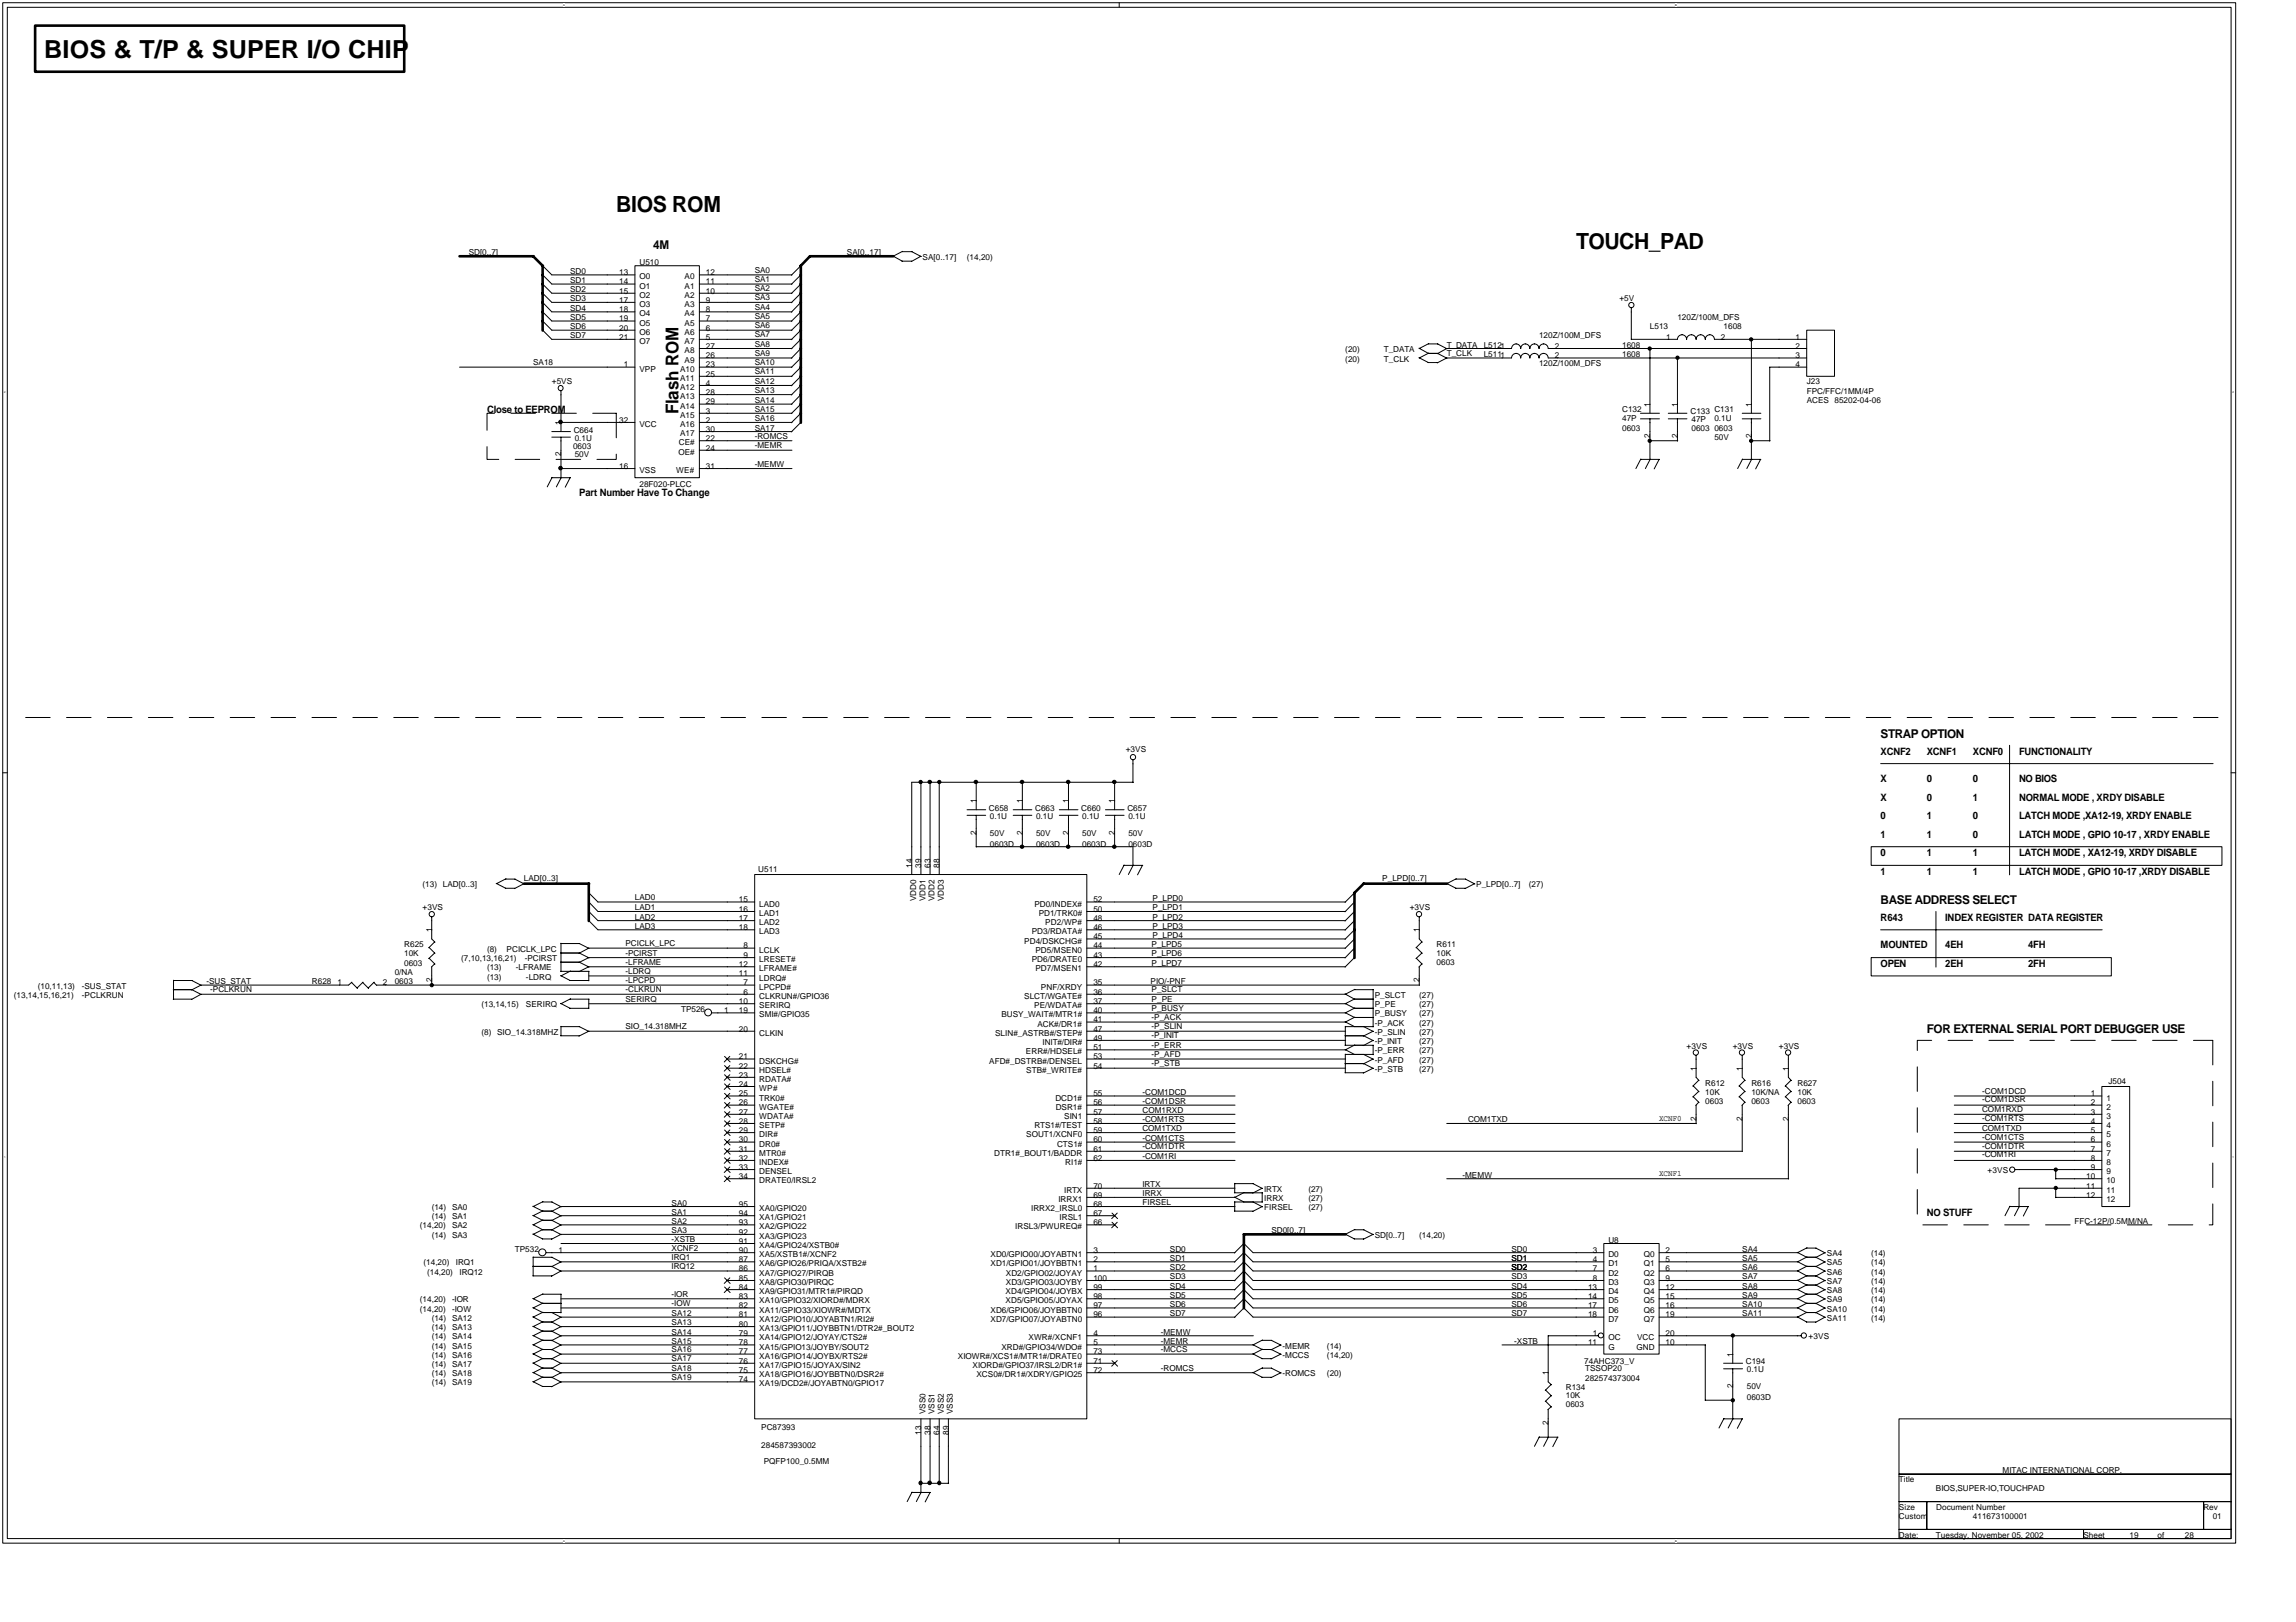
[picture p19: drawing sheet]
<svg xmlns="http://www.w3.org/2000/svg" width="297mm" height="210mm" viewBox="0 0 297 210" stroke-linecap="round" stroke-linejoin="round" font-family="sans-serif">
<defs><g id="words">
<text font-size="3.2" x="5.7" y="7.5">BIOS &amp; T/P &amp; SUPER I/O CHIP</text>
<g font-size="2.9">
<text x="79.7" y="27.4">BIOS ROM</text>
<text x="203.9" y="32.2">TOUCH_PAD</text>
</g>
<text font-size="2.3" x="87.8" y="53.6" transform="rotate(-90 87.8 53.6)">Flash ROM</text>
<g font-size="1.6">
<text x="84.5" y="32.2">4M</text>
<text x="243.3" y="95.5">STRAP OPTION</text>
<text x="243.3" y="117">BASE ADDRESS SELECT</text>
<text x="249.3" y="133.7">FOR EXTERNAL SERIAL PORT DEBUGGER USE</text>
</g>
<g font-size="1.3">
<text x="63" y="53.5">Close to EEPROM</text>
<text x="74.9" y="64.2">Part Number Have To Change</text>
<text x="243.3" y="101.2">X</text>
<text x="243.3" y="97.6">XCNF2</text>
<text x="249.3" y="97.6">XCNF1</text>
<text x="249.3" y="101.2">0</text>
<text x="255.2" y="101.2">0</text>
<text x="255.2" y="97.6">XCNF0</text>
<text x="261.2" y="101.2">NO BIOS</text>
<text x="261.2" y="97.6">FUNCTIONALITY</text>
<text x="243.3" y="106">0</text>
<text x="243.3" y="103.6">X</text>
<text x="249.3" y="106">1</text>
<text x="249.3" y="103.6">0</text>
<text x="255.2" y="106">0</text>
<text x="255.2" y="103.6">1</text>
<text x="261.2" y="103.6">NORMAL MODE , XRDY DISABLE</text>
<text x="261.2" y="106">LATCH MODE ,XA12-19, XRDY ENABLE</text>
<text x="243.3" y="108.4">1</text>
<text x="243.3" y="110.8">0</text>
<text x="243.3" y="113.2">1</text>
<text x="249.3" y="110.8">1</text>
<text x="249.3" y="113.2">1</text>
<text x="249.3" y="108.4">1</text>
<text x="255.2" y="113.2">1</text>
<text x="255.2" y="110.8">1</text>
<text x="255.2" y="108.4">0</text>
<text x="261.2" y="113.2">LATCH MODE , GPIO 10-17 ,XRDY DISABLE</text>
<text x="261.2" y="108.4">LATCH MODE , GPIO 10-17 , XRDY ENABLE</text>
<text x="261.2" y="110.8">LATCH MODE , XA12-19, XRDY DISABLE</text>
<text x="243.3" y="119.1">R643</text>
<text x="251.6" y="119.1">INDEX REGISTER DATA REGISTER</text>
<text x="243.3" y="122.7">MOUNTED</text>
<text x="243.3" y="125.1">OPEN</text>
<text x="251.6" y="122.7">4EH</text>
<text x="251.6" y="125.1">2EH</text>
<text x="262.4" y="122.7">4FH</text>
<text x="262.4" y="125.1">2FH</text>
<text x="249.3" y="157.3">NO STUFF</text>
</g>
<g font-size="1.1">
<text x="60.6" y="33">SD[0..7]</text>
<text x="73.8" y="35.4">SD0</text>
<text x="80.1" y="35.6">13</text>
<text x="82.7" y="34.3">U510</text>
<text x="91.3" y="35.6">12</text>
<text x="97.6" y="35.3">SA0</text>
<text x="109.6" y="33">SA[0..17]</text>
<text x="119.4" y="33.6">SA[0..17]</text>
<text x="125.1" y="33.6">(14,20)</text>
<text x="73.8" y="39">SD3</text>
<text x="73.8" y="37.8">SD2</text>
<text x="73.8" y="41.4">SD5</text>
<text x="73.8" y="36.6">SD1</text>
<text x="73.8" y="40.2">SD4</text>
<text x="80.1" y="36.8">14</text>
<text x="80.1" y="38">15</text>
<text x="80.1" y="39.2">17</text>
<text x="80.1" y="40.4">18</text>
<text x="80.1" y="41.6">19</text>
<text x="82.7" y="36.2">O0</text>
<text x="82.7" y="37.4">O1</text>
<text x="82.7" y="38.5">O2</text>
<text x="82.7" y="39.7">O3</text>
<text x="82.7" y="41">O4</text>
<text x="88.6" y="36.2">A0</text>
<text x="88.6" y="37.4">A1</text>
<text x="88.6" y="38.5">A2</text>
<text x="88.6" y="39.7">A3</text>
<text x="88.6" y="41">A4</text>
<text x="91.3" y="36.8">11</text>
<text x="91.3" y="38">10</text>
<text x="91.3" y="39.2">9</text>
<text x="91.3" y="40.4">8</text>
<text x="91.3" y="41.6">7</text>
<text x="97.6" y="36.5">SA1</text>
<text x="97.6" y="37.7">SA2</text>
<text x="97.6" y="41.3">SA5</text>
<text x="97.6" y="38.9">SA3</text>
<text x="97.6" y="40.1">SA4</text>
<text x="209.5" y="39">+5V</text>
<text x="217" y="41.4">120Z/100M_DFS</text>
<text x="69" y="47.3">SA18</text>
<text x="73.8" y="42.6">SD6</text>
<text x="73.8" y="43.8">SD7</text>
<text x="80.1" y="42.8">20</text>
<text x="80.1" y="44">21</text>
<text x="80.7" y="47.6">1</text>
<text x="82.7" y="42.1">O5</text>
<text x="82.7" y="43.3">O6</text>
<text x="82.7" y="44.5">O7</text>
<text x="88.6" y="42.1">A5</text>
<text x="88.6" y="43.3">A6</text>
<text x="88.6" y="44.5">A7</text>
<text x="88.6" y="45.7">A8</text>
<text x="88.6" y="46.9">A9</text>
<text x="91.3" y="42.8">6</text>
<text x="91.3" y="44">5</text>
<text x="91.3" y="45.1">27</text>
<text x="91.3" y="46.4">26</text>
<text x="91.3" y="47.6">23</text>
<text x="97.6" y="47.3">SA10</text>
<text x="97.6" y="46.1">SA9</text>
<text x="97.6" y="42.5">SA6</text>
<text x="97.6" y="43.7">SA7</text>
<text x="97.6" y="44.8">SA8</text>
<text x="174" y="46.8">(20)</text>
<text x="174" y="45.6">(20)</text>
<text x="179" y="46.8">T_CLK</text>
<text x="179" y="45.6">T_DATA</text>
<text x="187.2" y="45">T_DATA</text>
<text x="187.2" y="46.1">T_CLK</text>
<text x="192" y="46.2">L5111</text>
<text x="192" y="45">L5121</text>
<text x="199.1" y="47.4">120Z/100M_DFS</text>
<text x="199.1" y="43.8">120Z/100M_DFS</text>
<text x="201.1" y="46.4">2</text>
<text x="201.1" y="45.1">2</text>
<text x="209.9" y="46.2">1608</text>
<text x="209.9" y="45">1608</text>
<text x="213.5" y="42.6">L513</text>
<text x="215.6" y="44">1</text>
<text x="222.6" y="44">2</text>
<text x="223" y="42.6">1608</text>
<text x="232.3" y="44">1</text>
<text x="232.3" y="45.1">2</text>
<text x="232.3" y="46.4">3</text>
<text x="232.3" y="47.6">4</text>
<text x="71.4" y="49.8">+5VS</text>
<text x="82.7" y="48.1">VPP</text>
<text x="88" y="48.1">A10</text>
<text x="88" y="49.3">A11</text>
<text x="88" y="50.5">A12</text>
<text x="88" y="51.7">A13</text>
<text x="88" y="52.9">A14</text>
<text x="91.3" y="48.7">25</text>
<text x="91.3" y="49.9">4</text>
<text x="91.3" y="51.1">28</text>
<text x="91.3" y="52.3">29</text>
<text x="91.3" y="53.5">3</text>
<text x="97.6" y="52.1">SA14</text>
<text x="97.6" y="49.6">SA12</text>
<text x="97.6" y="53.4">SA15</text>
<text x="97.6" y="48.4">SA11</text>
<text x="97.6" y="50.8">SA13</text>
<text x="209.9" y="53.4">C132</text>
<text x="213.5" y="52.6" transform="rotate(-90 213.5 52.6)">1</text>
<text x="217.1" y="52.6" transform="rotate(-90 217.1 52.6)">1</text>
<text x="218.7" y="53.6">C133 C131</text>
<text x="226.6" y="52.6" transform="rotate(-90 226.6 52.6)">1</text>
<text x="233.7" y="49.8">J23</text>
<text x="233.7" y="50.9">FPC/FFC/1MM/4P</text>
<text x="233.7" y="52.1">ACES 85202-04-06</text>
<text x="72.6" y="59.1" transform="rotate(-90 72.6 59.1)">2</text>
<text x="72.6" y="55" transform="rotate(-90 72.6 55)">1</text>
<text x="74.1" y="58.1">0603</text>
<text x="74.2" y="56">C664</text>
<text x="74.4" y="57">0.1U</text>
<text x="74.4" y="59.2">50V</text>
<text x="80.1" y="54.7">32</text>
<text x="82.7" y="55.3">VCC</text>
<text x="87.8" y="58.9">OE#</text>
<text x="87.8" y="57.6">CE#</text>
<text x="88" y="54.1">A15</text>
<text x="88" y="55.3">A16</text>
<text x="88" y="56.4">A17</text>
<text x="91.3" y="54.7">2</text>
<text x="91.3" y="57.1">22</text>
<text x="91.3" y="58.3">24</text>
<text x="91.3" y="55.9">30</text>
<text x="97.6" y="55.7">SA17</text>
<text x="97.6" y="54.5">SA16</text>
<text x="97.6" y="58">-MEMR</text>
<text x="97.6" y="56.8">-ROMCS</text>
<text x="209.9" y="54.5">47P</text>
<text x="209.9" y="55.7">0603</text>
<text x="213.5" y="56.7" transform="rotate(-90 213.5 56.7)">2</text>
<text x="217.1" y="56.7" transform="rotate(-90 217.1 56.7)">2</text>
<text x="218.8" y="54.7">47P</text>
<text x="218.8" y="55.7">0603</text>
<text x="221.8" y="54.5">0.1U</text>
<text x="221.8" y="56.9">50V</text>
<text x="221.8" y="55.7">0603</text>
<text x="226.6" y="56.7" transform="rotate(-90 226.6 56.7)">2</text>
<text x="80.1" y="60.7">16</text>
<text x="82.7" y="63">28F020-PLCC</text>
<text x="82.7" y="61.2">VSS</text>
<text x="87.5" y="61.2">WE#</text>
<text x="91.3" y="60.7">31</text>
<text x="97.6" y="60.4">-MEMW</text>
<text x="145.6" y="97.3">+3VS</text>
<text x="126.3" y="103.9" transform="rotate(-90 126.3 103.9)">1</text>
<text x="127.9" y="104.9">C658</text>
<text x="128.1" y="106">0.1U</text>
<text x="132.3" y="103.9" transform="rotate(-90 132.3 103.9)">1</text>
<text x="133.9" y="104.9">C663</text>
<text x="134" y="106">0.1U</text>
<text x="138.3" y="103.9" transform="rotate(-90 138.3 103.9)">1</text>
<text x="139.9" y="104.9">C660</text>
<text x="140" y="106">0.1U</text>
<text x="144.2" y="103.9" transform="rotate(-90 144.2 103.9)">1</text>
<text x="145.9" y="104.9">C657</text>
<text x="146" y="106">0.1U</text>
<text x="67.8" y="114">LAD[0..3]</text>
<text x="98.1" y="112.8">U511</text>
<text x="118" y="112.3" transform="rotate(-90 118 112.3)">14</text>
<text x="119.2" y="112.3" transform="rotate(-90 119.2 112.3)">39</text>
<text x="120.4" y="112.3" transform="rotate(-90 120.4 112.3)">63</text>
<text x="121.6" y="112.3" transform="rotate(-90 121.6 112.3)">88</text>
<text x="126.3" y="108" transform="rotate(-90 126.3 108)">2</text>
<text x="128.1" y="108.1">50V</text>
<text x="128.1" y="109.6">0603D</text>
<text x="132.3" y="108" transform="rotate(-90 132.3 108)">2</text>
<text x="134" y="108.1">50V</text>
<text x="134" y="109.6">0603D</text>
<text x="138.3" y="108" transform="rotate(-90 138.3 108)">2</text>
<text x="140" y="108.1">50V</text>
<text x="140" y="109.6">0603D</text>
<text x="144.2" y="108" transform="rotate(-90 144.2 108)">2</text>
<text x="146" y="108.1">50V</text>
<text x="146" y="109.6">0603D</text>
<text x="178.8" y="114">P_LPD[0..7]</text>
<text x="54.7" y="114.8">(13)</text>
<text x="54.7" y="117.8">+3VS</text>
<text x="57.3" y="114.8">LAD[0..3]</text>
<text x="82.1" y="116.5">LAD0</text>
<text x="82.1" y="119">LAD2</text>
<text x="82.1" y="117.8">LAD1</text>
<text x="95.6" y="116.8">15</text>
<text x="95.6" y="118">16</text>
<text x="95.6" y="119.2">17</text>
<text x="98.2" y="117.3">LAD0</text>
<text x="98.2" y="118.5">LAD1</text>
<text x="98.2" y="119.7">LAD2</text>
<text x="118.5" y="116.6" transform="rotate(-90 118.5 116.6)">VDD0</text>
<text x="119.7" y="116.6" transform="rotate(-90 119.7 116.6)">VDD1</text>
<text x="120.9" y="116.6" transform="rotate(-90 120.9 116.6)">VDD2</text>
<text x="122.1" y="116.6" transform="rotate(-90 122.1 116.6)">VDD3</text>
<text x="133.8" y="117.3">PD0/INDEX#</text>
<text x="134.4" y="118.5">PD1/TRK0#</text>
<text x="135.2" y="119.7">PD2/WP#</text>
<text x="141.4" y="116.8">52</text>
<text x="141.4" y="118">50</text>
<text x="141.4" y="119.2">48</text>
<text x="149.1" y="117.8">P_LPD1</text>
<text x="149.1" y="119">P_LPD2</text>
<text x="149.1" y="116.6">P_LPD0</text>
<text x="182.4" y="117.8">+3VS</text>
<text x="191" y="114.8">P_LPD[0..7]</text>
<text x="197.8" y="114.8">(27)</text>
<text x="52.3" y="122.6">R625</text>
<text x="52.3" y="123.8">10K</text>
<text x="52.3" y="125">0603</text>
<text x="55.9" y="120.7" transform="rotate(-90 55.9 120.7)">1</text>
<text x="59.7" y="124.4">(7,10,13,16,21)</text>
<text x="63" y="123.2">(8)</text>
<text x="63" y="125.6">(13)</text>
<text x="65.5" y="123.2">PCICLK_LPC</text>
<text x="66.7" y="125.6">-LFRAME</text>
<text x="67.9" y="124.4">-PCIRST</text>
<text x="80.9" y="124.9">-LFRAME</text>
<text x="80.9" y="122.4">PCICLK_LPC</text>
<text x="80.9" y="123.7">-PCIRST</text>
<text x="82.1" y="120.2">LAD3</text>
<text x="95.6" y="120.4">18</text>
<text x="95.6" y="125.2">12</text>
<text x="96.2" y="122.7">8</text>
<text x="96.2" y="124">9</text>
<text x="98.2" y="120.9">LAD3</text>
<text x="98.2" y="123.3">LCLK</text>
<text x="98.2" y="124.5">LRESET#</text>
<text x="98.2" y="125.7">LFRAME#</text>
<text x="132.5" y="122.1">PD4/DSKCHG#</text>
<text x="133.5" y="120.9">PD3/RDATA#</text>
<text x="133.5" y="124.5">PD6/DRATE0</text>
<text x="134" y="123.3">PD5/MSEN0</text>
<text x="134" y="125.7">PD7/MSEN1</text>
<text x="141.4" y="120.4">46</text>
<text x="141.4" y="121.6">45</text>
<text x="141.4" y="122.7">44</text>
<text x="141.4" y="124">43</text>
<text x="141.4" y="125.2">42</text>
<text x="149" y="123.8">P_LPD6</text>
<text x="149" y="125">P_LPD7</text>
<text x="149" y="122.6">P_LPD5</text>
<text x="149.1" y="120.2">P_LPD3</text>
<text x="149.1" y="121.4">P_LPD4</text>
<text x="183.7" y="120.7" transform="rotate(-90 183.7 120.7)">1</text>
<text x="185.9" y="122.6">R611</text>
<text x="185.9" y="123.7">10K</text>
<text x="185.9" y="124.9">0603</text>
<text x="1.8" y="129.1">(13,14,15,16,21)</text>
<text x="4.9" y="127.9">(10,11,13)</text>
<text x="10.6" y="127.9">-SUS_STAT</text>
<text x="10.6" y="129.1">-PCLKRUN</text>
<text x="26.7" y="127.4">-SUS_STAT</text>
<text x="27.2" y="128.4">-PCLKRUN</text>
<text x="40.4" y="127.4">R628</text>
<text x="43.7" y="127.5">1</text>
<text x="49.5" y="127.5">2</text>
<text x="51.1" y="126.2">0/NA</text>
<text x="51.1" y="127.4">0603</text>
<text x="55.9" y="127.1" transform="rotate(-90 55.9 127.1)">2</text>
<text x="62.3" y="130.4">(13,14,15)</text>
<text x="63" y="126.8">(13)</text>
<text x="68" y="126.8">-LDRQ</text>
<text x="68" y="130.4">SERIRQ</text>
<text x="80.9" y="128.4">-CLKRUN</text>
<text x="80.9" y="127.2">-LPCPD</text>
<text x="80.9" y="126">-LDRQ</text>
<text x="80.9" y="129.6">SERIRQ</text>
<text x="88.1" y="131">TP526</text>
<text x="93.7" y="131.1">1</text>
<text x="95.6" y="126.3">11</text>
<text x="95.6" y="129.9">10</text>
<text x="95.6" y="131.1">19</text>
<text x="96.2" y="127.5">7</text>
<text x="96.2" y="128.7">6</text>
<text x="98.2" y="126.9">LDRQ#</text>
<text x="98.2" y="128.1">LPCPD#</text>
<text x="98.2" y="129.3">CLKRUN#/GPIO36</text>
<text x="98.2" y="130.5">SERIRQ</text>
<text x="98.2" y="131.7">SMI#/GPIO35</text>
<text x="129.6" y="131.7">BUSY_WAIT#/MTR1#</text>
<text x="132.5" y="129.3">SLCT/WGATE#</text>
<text x="133.8" y="130.5">PE/WDATA#</text>
<text x="134.7" y="128.1">PNF/XRDY</text>
<text x="141.4" y="127.5">35</text>
<text x="141.4" y="128.7">36</text>
<text x="141.4" y="129.9">37</text>
<text x="141.4" y="131.1">40</text>
<text x="148.9" y="127.4">PIO/-PNF</text>
<text x="149" y="129.6">P_PE</text>
<text x="149" y="130.8">P_BUSY</text>
<text x="149" y="128.4">P_SLCT</text>
<text x="177.9" y="129.1">P_SLCT</text>
<text x="177.9" y="131.5">P_BUSY</text>
<text x="177.9" y="130.4">P_PE</text>
<text x="183.6" y="129.1">(27)</text>
<text x="183.6" y="131.5">(27)</text>
<text x="183.6" y="130.4">(27)</text>
<text x="183.7" y="127.1" transform="rotate(-90 183.7 127.1)">2</text>
<text x="62.3" y="133.9">(8) SIO_14.318MHZ</text>
<text x="80.9" y="133.2">SIO_14.318MHZ</text>
<text x="95.6" y="133.5">20</text>
<text x="95.6" y="137.1">21</text>
<text x="98.2" y="134">CLKIN</text>
<text x="98.2" y="137.6">DSKCHG#</text>
<text x="128" y="137.6">AFD#_DSTRB#/DENSEL</text>
<text x="128.7" y="134">SLIN#_ASTRB#/STEP#</text>
<text x="132.7" y="136.5">ERR#/HDSEL#</text>
<text x="134.2" y="132.9">ACK#/DR1#</text>
<text x="134.9" y="135.2">INIT#/DIR#</text>
<text x="141.4" y="132.3">41</text>
<text x="141.4" y="133.5">47</text>
<text x="141.4" y="134.7">49</text>
<text x="141.4" y="135.9">51</text>
<text x="141.4" y="137.1">53</text>
<text x="149" y="134.4">-P_INIT</text>
<text x="149" y="138">-P_STB</text>
<text x="149" y="136.8">-P_AFD</text>
<text x="149" y="132">-P_ACK</text>
<text x="149" y="133.2">-P_SLIN</text>
<text x="149" y="135.6">-P_ERR</text>
<text x="177.9" y="132.7">-P_ACK</text>
<text x="177.9" y="133.9">-P_SLIN</text>
<text x="177.9" y="135.1">-P_INIT</text>
<text x="177.9" y="136.3">-P_ERR</text>
<text x="177.9" y="137.5">-P_AFD</text>
<text x="183.6" y="136.3">(27)</text>
<text x="183.6" y="132.7">(27)</text>
<text x="183.6" y="133.9">(27)</text>
<text x="183.6" y="137.5">(27)</text>
<text x="183.6" y="135.1">(27)</text>
<text x="218.2" y="135.7">+3VS</text>
<text x="224.2" y="135.7">+3VS</text>
<text x="230.1" y="135.7">+3VS</text>
<text x="95.6" y="138.3">22</text>
<text x="95.6" y="139.5">23</text>
<text x="95.6" y="140.6">24</text>
<text x="95.6" y="141.9">25</text>
<text x="95.6" y="143.1">26</text>
<text x="98.2" y="138.8">HDSEL#</text>
<text x="98.2" y="140">RDATA#</text>
<text x="98.2" y="141.2">WP#</text>
<text x="98.2" y="142.4">TRK0#</text>
<text x="98.2" y="143.6">WGATE#</text>
<text x="132.8" y="138.8">STB#_WRITE#</text>
<text x="136.5" y="142.4">DCD1#</text>
<text x="136.6" y="143.6">DSR1#</text>
<text x="141.4" y="138.3">54</text>
<text x="141.4" y="141.9">55</text>
<text x="141.4" y="143.1">56</text>
<text x="147.8" y="141.7">-COM1DCD</text>
<text x="147.8" y="142.9">-COM1DSR</text>
<text x="177.9" y="138.7">-P_STB</text>
<text x="183.6" y="138.7">(27)</text>
<text x="219.5" y="138.6" transform="rotate(-90 219.5 138.6)">1</text>
<text x="220.6" y="140.5">R612</text>
<text x="220.6" y="141.7">10K</text>
<text x="220.6" y="142.9">0603</text>
<text x="225.4" y="138.6" transform="rotate(-90 225.4 138.6)">1</text>
<text x="226.6" y="140.5">R616</text>
<text x="226.6" y="141.7">10K/NA</text>
<text x="226.6" y="142.9">0603</text>
<text x="231.4" y="138.6" transform="rotate(-90 231.4 138.6)">1</text>
<text x="232.6" y="140.5">R627</text>
<text x="232.6" y="141.7">10K</text>
<text x="232.6" y="142.9">0603</text>
<text x="256.4" y="142.6">-COM1DSR</text>
<text x="256.4" y="141.6">-COM1DCD</text>
<text x="256.4" y="143.9">COM1RXD</text>
<text x="270.5" y="141.9">1</text>
<text x="270.5" y="143.1">2</text>
<text x="272.5" y="142.4">1</text>
<text x="272.5" y="143.6">2</text>
<text x="272.8" y="140.3">J504</text>
<text x="95.6" y="144.2">27</text>
<text x="95.6" y="145.4">28</text>
<text x="95.6" y="146.6">29</text>
<text x="95.6" y="147.8">30</text>
<text x="95.6" y="149">31</text>
<text x="98.2" y="144.8">WDATA#</text>
<text x="98.2" y="146">SETP#</text>
<text x="98.2" y="147.2">DIR#</text>
<text x="98.2" y="148.4">DR0#</text>
<text x="98.2" y="149.6">MTR0#</text>
<text x="128.6" y="149.6">DTR1#_BOUT1/BADDR</text>
<text x="132.8" y="147.2">SOUT1/XCNF0</text>
<text x="133.8" y="146">RTS1#/TEST</text>
<text x="136.8" y="148.4">CTS1#</text>
<text x="137.7" y="144.8">SIN1</text>
<text x="141.4" y="144.2">57</text>
<text x="141.4" y="145.4">58</text>
<text x="141.4" y="146.6">59</text>
<text x="141.4" y="147.8">60</text>
<text x="141.4" y="149">61</text>
<text x="147.8" y="144.1">COM1RXD</text>
<text x="147.8" y="145.3">-COM1RTS</text>
<text x="147.8" y="148.7">-COM1DTR</text>
<text x="147.8" y="147.6">-COM1CTS</text>
<text x="147.8" y="146.3">COM1TXD</text>
<text x="189.9" y="145.3">COM1TXD</text>
<text x="214.6" y="145.1">XCNF0</text>
<text x="219.5" y="145" transform="rotate(-90 219.5 145)">2</text>
<text x="225.4" y="145" transform="rotate(-90 225.4 145)">2</text>
<text x="231.4" y="145" transform="rotate(-90 231.4 145)">2</text>
<text x="256.4" y="149.8">-COM1RI</text>
<text x="256.4" y="146.3">COM1TXD</text>
<text x="256.4" y="145.1">-COM1RTS</text>
<text x="256.4" y="148.7">-COM1DTR</text>
<text x="256.4" y="147.5">-COM1CTS</text>
<text x="270.5" y="144.2">3</text>
<text x="270.5" y="145.4">4</text>
<text x="270.5" y="146.6">5</text>
<text x="270.5" y="147.8">6</text>
<text x="270.5" y="149">7</text>
<text x="272.5" y="144.8">3</text>
<text x="272.5" y="146">4</text>
<text x="272.5" y="147.2">5</text>
<text x="272.5" y="148.4">6</text>
<text x="272.5" y="149.6">7</text>
<text x="95.6" y="150.2">32</text>
<text x="95.6" y="151.4">33</text>
<text x="95.6" y="152.6">34</text>
<text x="98.2" y="150.8">INDEX#</text>
<text x="98.2" y="151.9">DENSEL</text>
<text x="98.2" y="153.1">DRATE0/IRSL2</text>
<text x="136.9" y="155.5">IRRX1</text>
<text x="137.7" y="154.4">IRTX</text>
<text x="137.8" y="150.8">RI1#</text>
<text x="141.4" y="150.2">62</text>
<text x="141.4" y="153.8">70</text>
<text x="141.4" y="155">69</text>
<text x="147.8" y="155.9">FIRSEL</text>
<text x="147.8" y="154.8">IRRX</text>
<text x="147.8" y="153.6">IRTX</text>
<text x="147.8" y="150">-COM1RI</text>
<text x="163.5" y="155.4">IRRX</text>
<text x="163.5" y="154.2">IRTX</text>
<text x="169.3" y="155.4">(27)</text>
<text x="169.3" y="154.2">(27)</text>
<text x="189.2" y="152.4">-MEMW</text>
<text x="214.6" y="152.2">XCNF1</text>
<text x="257.1" y="151.8">+3VS</text>
<text x="269.9" y="152.6">10</text>
<text x="269.9" y="153.8">11</text>
<text x="269.9" y="155">12</text>
<text x="270.5" y="150.2">8</text>
<text x="270.5" y="151.4">9</text>
<text x="272.5" y="150.8">8</text>
<text x="272.5" y="151.9">9</text>
<text x="272.5" y="153.1">10</text>
<text x="272.5" y="154.4">11</text>
<text x="272.5" y="155.5">12</text>
<text x="54.3" y="159">(14,20)</text>
<text x="55.9" y="156.6">(14)</text>
<text x="55.9" y="157.8">(14)</text>
<text x="55.9" y="160.2">(14)</text>
<text x="58.5" y="156.6">SA0</text>
<text x="58.5" y="157.8">SA1</text>
<text x="58.5" y="159">SA2</text>
<text x="58.5" y="160.2">SA3</text>
<text x="66.6" y="162">TP532</text>
<text x="86.9" y="161.9">XCNF2</text>
<text x="86.9" y="156">SA0</text>
<text x="86.9" y="159.6">SA3</text>
<text x="86.9" y="158.4">SA2</text>
<text x="86.9" y="157.2">SA1</text>
<text x="86.9" y="160.7">-XSTB</text>
<text x="95.6" y="156.2">95</text>
<text x="95.6" y="157.4">94</text>
<text x="95.6" y="158.6">93</text>
<text x="95.6" y="159.8">92</text>
<text x="95.6" y="161">91</text>
<text x="98.2" y="156.7">XA0/GPIO20</text>
<text x="98.2" y="157.9">XA1/GPIO21</text>
<text x="98.2" y="159.1">XA2/GPIO22</text>
<text x="98.2" y="160.3">XA3/GPIO23</text>
<text x="98.2" y="161.5">XA4/GPIO24/XSTB0#</text>
<text x="131.3" y="159.1">IRSL3/PWUREQ#</text>
<text x="133.4" y="156.7">IRRX2_IRSL0</text>
<text x="137.1" y="157.9">IRSL1</text>
<text x="141.4" y="156.2">68</text>
<text x="141.4" y="157.4">67</text>
<text x="141.4" y="158.6">66</text>
<text x="151.4" y="162">SD0</text>
<text x="163.5" y="156.6">FIRSEL</text>
<text x="164.5" y="159.6">SD0[0..7]</text>
<text x="169.3" y="156.6">(27)</text>
<text x="177.9" y="160.2">SD[0..7]</text>
<text x="183.6" y="160.2">(14,20)</text>
<text x="195.6" y="162">SD0</text>
<text x="208.1" y="160.9">U8</text>
<text x="225.4" y="162">SA4</text>
<text x="268.4" y="158.4">FFC-12P/0.5MM/NA</text>
<text x="54.8" y="163.8">(14,20)</text>
<text x="55.3" y="164.9">(14,20)</text>
<text x="59" y="163.8">IRQ1</text>
<text x="59.5" y="164.9">IRQ12</text>
<text x="72.2" y="162.2">1</text>
<text x="86.9" y="163">IRQ1</text>
<text x="86.9" y="167.8">-IOR</text>
<text x="86.9" y="164.2">IRQ12</text>
<text x="95.6" y="162.2">90</text>
<text x="95.6" y="163.3">87</text>
<text x="95.6" y="164.5">86</text>
<text x="95.6" y="165.7">85</text>
<text x="95.6" y="166.9">84</text>
<text x="98.2" y="162.7">XA5/XSTB1#/XCNF2</text>
<text x="98.2" y="163.9">XA6/GPIO26/PRIQA/XSTB2#</text>
<text x="98.2" y="165.1">XA7/GPIO27/PIRQB</text>
<text x="98.2" y="166.3">XA8/GPIO30/PIRQC</text>
<text x="98.2" y="167.5">XA9/GPIO31/MTR1#/PIRQD</text>
<text x="128.2" y="162.7">XD0/GPIO00/JOYABTN1</text>
<text x="128.2" y="163.9">XD1/GPIO01/JOYBBTN1</text>
<text x="130.1" y="167.5">XD4/GPIO04/JOYBX</text>
<text x="130.1" y="165.1">XD2/GPIO02/JOYAY</text>
<text x="130.1" y="166.3">XD3/GPIO03/JOYBY</text>
<text x="141.4" y="162.2">3</text>
<text x="141.4" y="163.3">2</text>
<text x="141.4" y="164.5">1</text>
<text x="141.4" y="165.7">100</text>
<text x="141.4" y="166.9">99</text>
<text x="151.4" y="166.8">SD4</text>
<text x="151.4" y="168">SD5</text>
<text x="151.4" y="163.2">SD1</text>
<text x="151.4" y="164.4">SD2</text>
<text x="151.4" y="165.5">SD3</text>
<text x="195.6" y="165.5">SD3</text>
<text x="195.6" y="168">SD5</text>
<text x="195.6" y="166.8">SD4</text>
<text x="195.6" y="163.2">SD1</text>
<text x="195.6" y="164.4">SD2</text>
<text x="205.5" y="166.9">13</text>
<text x="206.1" y="162.2">3</text>
<text x="206.1" y="163.3">4</text>
<text x="206.1" y="164.5">7</text>
<text x="206.1" y="165.7">8</text>
<text x="208.1" y="162.7">D0</text>
<text x="208.1" y="163.9">D1</text>
<text x="208.1" y="165.1">D2</text>
<text x="208.1" y="166.3">D3</text>
<text x="208.1" y="167.5">D4</text>
<text x="212.7" y="162.7">Q0</text>
<text x="212.7" y="163.9">Q1</text>
<text x="212.7" y="165.1">Q2</text>
<text x="212.7" y="166.3">Q3</text>
<text x="212.7" y="167.5">Q4</text>
<text x="215.5" y="162.2">2</text>
<text x="215.5" y="163.3">5</text>
<text x="215.5" y="164.5">6</text>
<text x="215.5" y="165.7">9</text>
<text x="215.5" y="166.9">12</text>
<text x="225.4" y="163.2">SA5</text>
<text x="225.4" y="168">SA9</text>
<text x="225.4" y="165.5">SA7</text>
<text x="225.4" y="166.8">SA8</text>
<text x="225.4" y="164.4">SA6</text>
<text x="236.4" y="162.6">SA4</text>
<text x="236.4" y="163.8">SA5</text>
<text x="236.4" y="166.2">SA7</text>
<text x="236.4" y="167.4">SA8</text>
<text x="236.4" y="164.9">SA6</text>
<text x="242.1" y="162.6">(14)</text>
<text x="242.1" y="163.8">(14)</text>
<text x="242.1" y="166.2">(14)</text>
<text x="242.1" y="167.4">(14)</text>
<text x="242.1" y="164.9">(14)</text>
<text x="54.3" y="168.5">(14,20)</text>
<text x="54.3" y="169.7">(14,20)</text>
<text x="55.9" y="170.9">(14)</text>
<text x="55.9" y="172.1">(14)</text>
<text x="55.9" y="173.3">(14)</text>
<text x="58.5" y="170.9">SA12</text>
<text x="58.5" y="172.1">SA13</text>
<text x="58.5" y="173.3">SA14</text>
<text x="58.5" y="168.5">-IOR</text>
<text x="58.5" y="169.7">-IOW</text>
<text x="86.9" y="172.7">SA14</text>
<text x="86.9" y="170.3">SA12</text>
<text x="86.9" y="171.5">SA13</text>
<text x="86.9" y="169">-IOW</text>
<text x="86.9" y="173.9">SA15</text>
<text x="95.6" y="168.1">83</text>
<text x="95.6" y="169.3">82</text>
<text x="95.6" y="170.5">81</text>
<text x="95.6" y="171.7">80</text>
<text x="95.6" y="172.9">79</text>
<text x="98.2" y="168.7">XA10/GPIO32/XIORD#/MDRX</text>
<text x="98.2" y="169.9">XA11/GPIO33/XIOWR#/MDTX</text>
<text x="98.2" y="171">XA12/GPIO10/JOYABTN1/RI2#</text>
<text x="98.2" y="172.3">XA13/GPIO11/JOYBBTN1/DTR2#_BOUT2</text>
<text x="98.2" y="173.5">XA14/GPIO12/JOYAY/CTS2#</text>
<text x="128.2" y="169.9">XD6/GPIO06/JOYBBTN0</text>
<text x="128.2" y="171">XD7/GPIO07/JOYABTN0</text>
<text x="130.1" y="168.7">XD5/GPIO05/JOYAX</text>
<text x="133.1" y="173.5">XWR#/XCNF1</text>
<text x="141.4" y="168.1">98</text>
<text x="141.4" y="169.3">97</text>
<text x="141.4" y="170.5">96</text>
<text x="141.4" y="172.9">4</text>
<text x="150.2" y="172.7">-MEMW</text>
<text x="150.2" y="173.9">-MEMR</text>
<text x="151.4" y="170.3">SD7</text>
<text x="151.4" y="169.1">SD6</text>
<text x="195.6" y="169.1">SD6</text>
<text x="195.6" y="170.3">SD7</text>
<text x="195.9" y="173.9">-XSTB</text>
<text x="205.5" y="168.1">14</text>
<text x="205.5" y="169.3">17</text>
<text x="205.5" y="170.5">18</text>
<text x="206.1" y="172.9">1</text>
<text x="208.1" y="168.7">D5</text>
<text x="208.1" y="169.9">D6</text>
<text x="208.1" y="171">D7</text>
<text x="208.1" y="173.5">OC</text>
<text x="211.8" y="173.5">VCC</text>
<text x="212.7" y="168.7">Q5</text>
<text x="212.7" y="169.9">Q6</text>
<text x="212.7" y="171">Q7</text>
<text x="215.5" y="168.1">15</text>
<text x="215.5" y="169.3">16</text>
<text x="215.5" y="170.5">19</text>
<text x="215.5" y="172.9">20</text>
<text x="225.4" y="169.1">SA10</text>
<text x="225.4" y="170.3">SA11</text>
<text x="234" y="173.3">+3VS</text>
<text x="236.4" y="168.5">SA9</text>
<text x="236.4" y="169.7">SA10</text>
<text x="236.4" y="170.9">SA11</text>
<text x="242.1" y="169.7">(14)</text>
<text x="242.1" y="170.9">(14)</text>
<text x="242.1" y="168.5">(14)</text>
<text x="55.9" y="174.5">(14)</text>
<text x="55.9" y="175.7">(14)</text>
<text x="55.9" y="176.9">(14)</text>
<text x="55.9" y="178.1">(14)</text>
<text x="55.9" y="179.3">(14)</text>
<text x="58.5" y="174.5">SA15</text>
<text x="58.5" y="175.7">SA16</text>
<text x="58.5" y="176.9">SA17</text>
<text x="58.5" y="178.1">SA18</text>
<text x="58.5" y="179.3">SA19</text>
<text x="86.9" y="178.6">SA19</text>
<text x="86.9" y="176.2">SA17</text>
<text x="86.9" y="175">SA16</text>
<text x="86.9" y="177.4">SA18</text>
<text x="95.6" y="174.1">78</text>
<text x="95.6" y="175.3">77</text>
<text x="95.6" y="176.5">76</text>
<text x="95.6" y="177.7">75</text>
<text x="95.6" y="178.9">74</text>
<text x="98.2" y="174.6">XA15/GPIO13/JOYBY/SOUT2</text>
<text x="98.2" y="175.8">XA16/GPIO14/JOYBX/RTS2#</text>
<text x="98.2" y="177">XA17/GPIO15/JOYAX/SIN2</text>
<text x="98.2" y="178.2">XA18/GPIO16/JOYBBTN0/DSR2#</text>
<text x="98.2" y="179.4">XA19/DCD2#/JOYABTN0/GPIO17</text>
<text x="123.9" y="175.8">XIOWR#/XCS1#/MTR1#/DRATE0</text>
<text x="125.8" y="177">XIORD#/GPIO37/IRSL2/DR1#</text>
<text x="126.3" y="178.2">XCS0#/DR1#/XDRY/GPIO25</text>
<text x="129.6" y="174.6">XRD#/GPIO34/WDO#</text>
<text x="141.4" y="174.1">5</text>
<text x="141.4" y="175.3">73</text>
<text x="141.4" y="176.5">71</text>
<text x="141.4" y="177.7">72</text>
<text x="150.2" y="177.4">-ROMCS</text>
<text x="150.2" y="175">-MCCS</text>
<text x="165.9" y="174.5">-MEMR</text>
<text x="165.9" y="175.7">-MCCS</text>
<text x="165.9" y="178.1">-ROMCS</text>
<text x="171.7" y="175.7">(14,20)</text>
<text x="171.7" y="174.5">(14)</text>
<text x="171.7" y="178.1">(20)</text>
<text x="200.3" y="178" transform="rotate(-90 200.3 178)">1</text>
<text x="202.6" y="179.9">R134</text>
<text x="204.9" y="176.5">74AHC373_V</text>
<text x="205.1" y="177.5">TSSOP20</text>
<text x="205.1" y="178.7">282574373004</text>
<text x="205.5" y="174.1">11</text>
<text x="208.1" y="174.6">G</text>
<text x="211.7" y="174.6">GND</text>
<text x="215.5" y="174.1">10</text>
<text x="224.2" y="179.7" transform="rotate(-90 224.2 179.7)">2</text>
<text x="224.2" y="175.6" transform="rotate(-90 224.2 175.6)">1</text>
<text x="225.9" y="176.5">C194</text>
<text x="226" y="177.6">0.1U</text>
<text x="226" y="179.8">50V</text>
<text x="98.5" y="185">PC87393</text>
<text x="119.2" y="185.6" transform="rotate(-90 119.2 185.6)">13</text>
<text x="119.7" y="183" transform="rotate(-90 119.7 183)">VSS0</text>
<text x="120.4" y="185.6" transform="rotate(-90 120.4 185.6)">38</text>
<text x="120.9" y="183" transform="rotate(-90 120.9 183)">VSS1</text>
<text x="121.6" y="185.6" transform="rotate(-90 121.6 185.6)">64</text>
<text x="122.1" y="183" transform="rotate(-90 122.1 183)">VSS2</text>
<text x="122.7" y="185.6" transform="rotate(-90 122.7 185.6)">89</text>
<text x="123.3" y="183" transform="rotate(-90 123.3 183)">VSS3</text>
<text x="200.3" y="184.4" transform="rotate(-90 200.3 184.4)">2</text>
<text x="202.6" y="180.9">10K</text>
<text x="202.6" y="182.1">0603</text>
<text x="226" y="181.2">0603D</text>
<text x="98.5" y="187.4">284587393002</text>
<text x="98.8" y="189.4">PQFP100_0.5MM</text>
<text x="245.7" y="191.8">Title</text>
<text x="259.1" y="190.6">MITAC INTERNATIONAL CORP.</text>
<text x="245.7" y="196.6">Custom</text>
<text x="245.7" y="195.4">Size</text>
<text x="250.5" y="193">BIOS,SUPER-IO,TOUCHPAD</text>
<text x="250.5" y="195.4">Document Number</text>
<text x="255.2" y="196.6">411673100001</text>
<text x="285.1" y="195.4">Rev</text>
<text x="286.3" y="196.6">01</text>
<text x="245.7" y="199">Date:</text>
<text x="250.5" y="199">Tuesday, November 05, 2002</text>
<text x="269.6" y="199">Sheet</text>
<text x="275.5" y="199">19</text>
<text x="279.1" y="199">of</text>
<text x="282.7" y="199">28</text>
</g>
<g font-size=".3">
<text x="72.9" y=".8">A</text>
<text x="216.7" y=".8">B</text>
<text x=".5" y="50.8">2</text>
<text x="288.8" y="50.8">2</text>
<text x=".5" y="149.9">1</text>
<text x="288.8" y="149.9">1</text>
<text x="72.9" y="199.5">A</text>
<text x="216.7" y="199.5">B</text>
</g>
</g></defs>
<path d="M.4 .4h288.8v199.3h-288.8zM.9 .9h287.7v198.2h-287.7z" fill="none" stroke="#000" stroke-width=".13"/>
<g fill="#fff">
<path d="M72.9 .4h.2v.5h-.2z"/>
<path d="M72.9 199.2h.2v.4h-.2z"/>
</g>
<path d="M144.8 .4v.5M144.8 199.1v.6" fill="none" stroke="#000" stroke-width=".13"/>
<g fill="#fff">
<path d="M216.7 .4h.2v.5h-.2z"/>
<path d="M216.7 199.2h.2v.4h-.2z"/>
<path d="M.5 50.5h.2v.4h-.2z"/>
<path d="M288.8 50.5h.2v.4h-.2z"/>
<path d="M.5 149.5h.2v.5h-.2z"/>
<path d="M288.8 149.5h.2v.5h-.2z"/>
</g>
<path d="M243.3 98.8h43M260 96.4v16.8M.4 100h.5M242.1 109.6h45.4v2.4h-45.4zM250.5 118v7.2M288.6 100h.6M242.1 123.9h31v2.4h-31zM243.3 120.3h28.7" fill="none" stroke="#000" stroke-width=".13"/>
<path d="M63 53.5h16.7v6h-16.7zM3.3 92.9h285.3M248 134.6h38.3v23.9h-38.3z" fill="none" stroke="#000" stroke-width=".13" stroke-dasharray="3.2 2.1"/>
<path d="M4.5 3.3h47.8v6h-47.8z" fill="none" stroke="#000" stroke-width=".34"/>
<g fill="#fff">
<path d="M256.4 183.6h24.8v6.2h-24.8z"/>
<path d="M256.4 184.6h24.8v4.7h-24.8z"/>
</g>
<g fill="none" stroke="#000" stroke-width=".13">
<path d="M70.2 34.3l1.2 1.3h10.7M70.2 35.5l1.2 1.3h10.7M70.2 36.7l1.2 1.2h10.7M70.2 37.9l1.2 1.2h10.7M70.2 39.1l1.2 1.3h10.7M82.1 34.4h8.4v27.4h-8.4zM90.5 35.6h12M90.5 36.8h12M90.5 37.9h12M90.5 39.1h12M103.6 34.4l-1.2 1.2M103.6 35.6l-1.2 1.2"/>
<path d="M103.6 36.8l-1.2 1.2M103.6 39.1l-1.2 1.3M103.6 37.9l-1.2 1.3M115.5 33.1l1.2 .7M116.7 33.8h1.3M116.7 32.6h1.3M116.8 32.5l-1.3 .7M118 32.6l1.2 .6M119.1 33.2l-1.2 .6M211 39.8v4.2M59.5 47.5h22.6M70.2 42.7l1.2 1.2h10.7"/>
<path d="M70.2 40.3l1.2 1.2h10.7M70.2 41.5l1.2 1.2h10.7M71.4 55.9h2.4M71.4 56.6h2.4M72.6 50.6v5.3M72.6 56.6v5.3M72.6 54.7h9.5M90.5 53.5h12M90.5 43.9h12M90.5 45.1h12M90.5 46.3h12M90.5 47.5h12"/>
<path d="M90.5 40.4h12M90.5 41.5h12M90.5 42.7h12M90.5 48.7h12M90.5 49.9h12M90.5 51.1h12M90.5 52.3h12M90.5 54.7h12M90.5 57h12M90.5 58.3h12M90.5 55.9h12M103.6 47.5l-1.2 1.2"/>
<path d="M103.6 52.3l-1.2 1.2M103.6 41.5l-1.2 1.3M103.6 53.5l-1.2 1.2M103.6 49.9l-1.2 1.2M103.6 43.9l-1.2 1.2M103.6 54.7l-1.2 1.2M103.6 45.1l-1.2 1.3M103.6 48.7l-1.2 1.2M103.6 46.3l-1.2 1.3M103.6 51.1l-1.2 1.2M103.6 42.7l-1.2 1.3M103.6 40.4l-1.2 1.2"/>
<path d="M183.6 46.3l1.2 .6M183.6 45.1l1.2 .6M184.8 45.7h1.2M184.8 46.9h1.2M184.8 44.5h1.2M184.8 45.7l-1.2 .6M184.8 44.5l-1.2 .6M186 45.7l1.2 .7M186 44.5l1.2 .6M211 43.9h6a.59 .59 0 0 1 .6-.6 .59 .59 0 0 1 .6 .6 .61 .61 0 0 1 .6-.6 .61 .61 0 0 1 .6 .6 .59 .59 0 0 1 .6-.6 .59 .59 0 0 1 .6 .6 .59 .59 0 0 1 .6-.6 .59 .59 0 0 1 .6 .6h11.9M212.2 59.5h2.5M212.2 53.5h2.5"/>
<path d="M212.2 54.2h2.5M212.3 59.4l-.7 1.2M213.5 57h3.6M213.5 45.1v8.4M213.5 54.2v5.3M213.5 59.4l-.6 1.2M214.6 59.5l-.6 1.2M215.8 53.5h2.4M215.8 54.2h2.4M217 46.3v7.2M217 54.2v2.9M225.4 59.5h2.4"/>
<path d="M225.4 53.5h2.4M225.4 54.2h2.4M225.4 59.4l-.6 1.2M226.6 43.9v9.6M226.6 54.2v5.3M226.6 57h2.4M226.6 59.4l-.6 1.2M227.8 59.5l-.7 1.2M233.7 42.7h3.6v6h-3.6zM233.7 46.3h-33.4a.59 .59 0 0 0-.6-.6 .59 .59 0 0 0-.6 .6 .59 .59 0 0 0-.6-.6 .59 .59 0 0 0-.6 .6 .59 .59 0 0 0-.6-.6 .59 .59 0 0 0-.6 .6 .59 .59 0 0 0-.6-.6 .59 .59 0 0 0-.5 .6h-8.4l-1.3 .7M233.7 45.1h-33.4a.59 .59 0 0 0-.6-.6 .59 .59 0 0 0-.6 .6 .59 .59 0 0 0-.6-.6 .59 .59 0 0 0-.6 .6 .59 .59 0 0 0-.6-.6 .59 .59 0 0 0-.6 .6 .59 .59 0 0 0-.6-.6 .59 .59 0 0 0-.5 .6h-8.4l-1.3 .7M233.7 47.5h-4.7v9.6"/>
<path d="M71.4 61.8h2.4M71.4 61.8l-.6 1.2M72.6 60.6h9.5M72.6 61.8l-.6 1.2M73.8 61.8l-.7 1.2M90.5 60.6h12M146.6 98.4v2.9M55.9 118.7v2.8l.4 .4M64.2 114.3l1.2 .6M65.4 114.9h1.2M65.4 113.8h1.2M65.5 113.7l-1.3 .7"/>
<path d="M66.6 113.8l1.2 .6M67.8 114.4l-1.2 .6M76.1 115.5l1.3 1.2h20.2M76.1 116.7l1.3 1.3h20.2M76.1 117.9l1.3 1.2h20.2M76.1 119.1l1.3 1.2h20.2M97.6 113.2h43v70.4h-43zM119.1 101.2v12M120.3 101.2v12M121.5 101.2v12M125.1 104.8h2.4M125.1 105.5h2.4"/>
<path d="M126.3 101.2v3.6M126.3 105.5v4.1M126.3 109.6h20.3M131.1 104.8h2.4M131.1 105.5h2.4M132.3 101.2v3.6M132.3 105.5v4.1M137 104.8h2.5M137 105.5h2.5M138.2 101.2v3.6M138.2 105.5v4.1M140.6 116.7h33.5"/>
<path d="M140.6 118h33.5M140.6 119.1h33.5M143 104.8h2.4M143 105.5h2.4M144.2 101.2v3.6M144.2 105.5v4.1M145.4 112h2.4M145.4 111.9l-.6 1.3M146.6 109.6v2.4M146.6 111.9l-.6 1.3M146.6 101.2h-28.6v12M147.8 112l-.6 1.2"/>
<path d="M175.2 119.1l-1.2 1.3M175.2 116.7l-1.2 1.3M175.2 118l-1.2 1.2M175.2 115.5l-1.2 1.3M183.6 118.7v2.8l.4 .4M187.1 114.3l1.3 .6M188.3 114.9h1.3M188.4 113.8h1.2M188.4 113.7l-1.2 .7M189.6 113.8l1.2 .6M190.8 114.4l-1.3 .6M22.4 128.1h2.5"/>
<path d="M22.4 129.3h2.4M22.5 126.9h2.4M22.5 126.8v2.5M24.8 126.9l1.2 .6M24.8 128.1l1.2 .6M45.5 127.1l.7 .8M45.5 127.1l-.4 .4h-19.1l-1.2 .6M46.9 127.1l.8 .8M47 127.1l-.8 .8M48.4 127.1l.3 .4M48.4 127.1l-.8 .8M48.7 127.5h48.9"/>
<path d="M55.5 122.6l.8 .8M55.5 124l.8 .8M55.9 125.1v2.4M56.2 121.9l-.7 .8M56.2 123.3l-.7 .8M56.2 124.7l-.4 .5M72.5 134h2.4M72.5 123.3h2.5M72.5 124.5h2.5M72.5 125.7h3.7M72.5 126.3l1.3 .6M72.5 129.9l1.3 .6"/>
<path d="M72.6 122.1v3.6M72.6 132.8v1.2M72.6 132.9h2.4M72.6 122.1h2.4M73.7 130.5h2.5M73.7 126.9h2.5M73.8 129.3h2.4M73.8 125.7l-1.2 .6M73.8 129.3l-1.2 .6M74.9 123.3l1.3 .7M74.9 122.1l1.3 .6M74.9 124.5l1.3 .7"/>
<path d="M74.9 132.9l1.3 .6M76.2 126.3h21.4M76.2 129.9h21.4M76.2 125.7v1.2M76.2 129.3v1.2M92.1 131.1h5.5M93.7 136.7l.8 .7M93.7 137.9l.8 .7M93.7 139.1l.8 .7M94.1 137h3.5M94.1 138.2h3.5M94.1 139.4h3.5"/>
<path d="M94.4 136.7l-.7 .7M94.4 137.9l-.7 .7M94.4 139.1l-.7 .7M97.6 122.7h-21.4l-1.3 .7M97.6 123.9h-21.4l-1.3 .7M97.6 125.1h-21.4l-1.3 .6M97.6 128.7h-71.6l-1.2 .6M97.6 133.4h-21.4l-1.3 .7M140.6 127.5h43.1M140.6 131.1h33.5M140.6 120.3h33.5M140.6 122.7h33.5"/>
<path d="M140.6 123.9h33.5M140.6 125.1h33.5M140.6 128.7h33.5M140.6 129.9h33.5M140.6 133.4h33.5M140.6 137h33.5M140.6 138.2h33.5M140.6 121.5h33.5M140.6 132.3h33.5M140.6 134.6h33.5M140.6 135.9h33.5M174 128.6l1.2 .7"/>
<path d="M174 131l1.2 .7M174 132.2l1.2 .7M174 134h2.5M174 135.3h3.7M174 135.8l1.2 .7M174 137.6h2.5M174 138.8h2.4M174 129.9l1.2 .6M174 132.9h3.6M174 132.8v2.5M174 136.4v2.4M174 136.5h3.6"/>
<path d="M175.2 129.3h2.5M175.2 130.5h2.5M175.2 131.7h2.5M175.2 122.7l-1.2 1.3M175.2 120.3l-1.2 1.3M175.2 123.9l-1.2 1.3M175.2 121.5l-1.2 1.2M175.2 128.1h2.5M175.3 128l-1.3 .7M175.3 130.4l-1.3 .7M175.3 131.6l-1.3 .7M175.3 135.2l-1.3 .7"/>
<path d="M175.3 129.3l-1.3 .6M176.4 132.9l1.3 .6M176.4 134l1.3 .7M176.4 136.5l1.3 .6M176.4 137.6l1.3 .7M177.6 128.1v4.8M177.6 135.3v1.2M177.6 133.4l-1.2 .7M177.6 134.6l-1.2 .7M177.6 137l-1.2 .7M177.6 138.2l-1.2 .7M183.2 122.6l.8 .8"/>
<path d="M183.2 124l.8 .8M183.6 125.1v2.4M184 121.9l-.8 .8M184 123.3l-.8 .8M184 124.7l-.4 .5M219.4 136.6v2.8l.4 .4M219.8 139.8l-.8 .8M225.4 136.6v2.8l.4 .4M225.7 139.8l-.7 .8M231.4 136.6v2.8l.3 .4M231.7 139.8l-.8 .8M68.9 156.1l1.3 .6"/>
<path d="M68.9 157.3l1.3 .6M68.9 158.5l1.3 .6M68.9 159.7l1.3 .6M70.2 159.1h1.2M70.2 156.7h1.2M70.2 157.9h1.2M70.2 155.5h1.2M70.2 155.5l-1.2 .6M70.2 156.7l-1.2 .6M70.2 157.9l-1.2 .6M70.2 159.1l-1.2 .6M71.4 155.5l1.2 .7"/>
<path d="M71.4 156.7l1.2 .7M71.4 157.9l1.2 .7M71.4 159.1l1.2 .7M93.7 140.3l.8 .7M93.7 141.5l.8 .7M93.7 142.7l.8 .7M93.7 143.9l.8 .7M93.7 145l.8 .8M93.7 146.2l.8 .8M93.7 147.5l.8 .7M93.7 148.6l.8 .8M93.7 149.8l.8 .8"/>
<path d="M93.7 151l.8 .7M93.7 152.2l.8 .7M94.1 151.4h3.5M94.1 140.6h3.5M94.1 141.8h3.5M94.1 143h3.5M94.1 144.2h3.5M94.1 145.4h3.5M94.1 146.6h3.5M94.1 147.8h3.5M94.1 149h3.5M94.1 150.2h3.5"/>
<path d="M94.1 152.5h3.5M94.4 140.3l-.7 .7M94.4 141.5l-.7 .7M94.4 142.7l-.7 .7M94.4 143.9l-.7 .7M94.4 145l-.7 .8M94.4 146.2l-.7 .8M94.4 147.5l-.7 .7M94.4 148.6l-.7 .8M94.4 149.8l-.7 .8M94.4 151l-.7 .7M94.4 152.2l-.7 .7"/>
<path d="M97.6 156.1h-25l-1.3 .7M97.6 157.3h-25l-1.3 .7M97.6 158.5h-25l-1.3 .7M97.6 159.7h-25l-1.3 .7M140.6 156.1h19.2M140.6 141.8h19.2M140.6 143h19.2M140.6 144.2h19.2M140.6 145.4h19.2M140.6 146.6h19.2M140.6 147.8h19.2M140.6 149h84.8"/>
<path d="M140.6 150.2h19.2M140.6 157.3h3.6M140.6 158.5h3.6M140.6 153.8h19.2M140.6 155h19.2M143.9 157l.7 .7M143.9 158.2l.7 .7M144.5 157l-.7 .7M144.5 158.2l-.7 .7M159.7 154.4h3.6M159.7 154.9l1.2 .6M159.7 156.7h2.4"/>
<path d="M159.7 155.5h3.6M159.7 153.2h2.5M159.7 153.1v1.3M159.7 155.5v1.2M161 154.3l-1.3 .7M162.1 153.2l1.2 .6M162.1 155.5l1.2 .7M163.3 154.4v1.2M163.3 153.8l-1.2 .6M163.3 156.1l-1.2 .7M174 159.7l1.2 .6M175.2 159.1h1.3"/>
<path d="M175.3 159.1l-1.3 .6M176.4 159.1l1.3 .7M177.6 159.7l-1.2 .7M187.2 145.4h32.3M187.2 152.5h44.2M219 140.5l.8 .8M219 141.9l.8 .8M219.4 143v2.4M219.8 141.2l-.8 .8M219.8 142.6l-.4 .5M225 140.5l.8 .8M225 141.9l.8 .8"/>
<path d="M225.4 143v6M225.7 141.2l-.7 .8M225.7 142.6l-.3 .5M231 140.5l.7 .8M231 141.9l.7 .8M231.4 143v9.6M231.7 141.2l-.8 .8M231.7 142.6l-.4 .5M252.8 141.8h19.1M252.8 143h19.1M252.8 144.2h19.1M252.8 145.4h19.1"/>
<path d="M252.8 146.6h19.1M252.8 147.8h19.1M252.8 149h19.1M252.8 150.2h19.1M260 156.1h2.4M260 156.1l-.6 1.2M260.7 151.4h11.2M261.3 156.1l-.7 1.2M262.4 156.1l-.6 1.3M266 152.5h5.9M266 155h5.9M266 151.4v1.2"/>
<path d="M266 153.8v1.2M271.9 140.6h3.6v15.5h-3.6zM271.9 153.8h-10.7v2.4M68.9 165.1h2.5M68.9 163.9h2.5M68.9 170.4l1.3 .7M68.9 171.6l1.3 .7M68.9 172.8l1.3 .7M68.9 174l1.3 .6M68.9 175.2l1.3 .6M68.9 176.4l1.3 .7M68.9 177.6l1.3 .6"/>
<path d="M68.9 178.8l1.3 .6M68.9 168l1.3 .7M68.9 169.2l1.3 .7M69 162.7v2.4M69 162.7h2.4M70.2 173.5h1.2M70.2 174.6h1.2M70.2 175.8h1.2M70.2 160.3h1.2M70.2 169.9h2.4M70.2 171.1h1.2M70.2 172.3h1.2"/>
<path d="M70.2 177.1h1.2M70.2 178.2h1.2M70.2 179.4h1.2M70.2 168.7h2.4M70.2 167.5h2.4M70.2 169.8l-1.2 .6M70.2 171l-1.2 .7M70.2 172.2l-1.2 .7M70.2 173.4l-1.2 .6M70.2 174.6l-1.2 .6M70.2 175.8l-1.2 .6M70.2 177l-1.2 .6"/>
<path d="M70.2 178.2l-1.2 .6M70.2 167.4l-1.2 .7M70.2 168.6l-1.2 .7M70.7 162.1h26.9M71.4 163.9l1.2 .6M71.4 169.9l1.2 .6M71.4 171.1l1.2 .6M71.4 172.3l1.2 .6M71.4 173.5l1.2 .6M71.4 174.6l1.2 .7M71.4 175.8l1.2 .7M71.4 177.1l1.2 .6"/>
<path d="M71.4 178.2l1.2 .7M71.4 162.7l1.2 .6M72.6 167.5v2.4M72.6 168.1h25M72.6 169.3h25M72.6 160.9h25M93.7 165.4l.8 .7M93.7 166.6l.8 .7M94.1 165.7h3.5M94.1 166.9h3.5M94.4 165.4l-.7 .7M94.4 166.6l-.7 .7"/>
<path d="M97.6 172.9h-25l-1.3 .6M97.6 163.3h-25l-1.3 .6M97.6 164.5h-25l-1.3 .7M97.6 170.4h-25l-1.3 .7M97.6 174h-25l-1.3 .7M97.6 176.4h-25l-1.3 .7M97.6 171.7h-25l-1.3 .6M97.6 175.2h-25l-1.3 .7M97.6 177.6h-25l-1.3 .7M97.6 178.8h-25l-1.3 .7M140.6 172.9h21.6M140.6 162.1h19.2"/>
<path d="M140.6 163.3h19.2M140.6 164.5h19.2M140.6 165.7h19.2M140.6 166.9h19.2M140.6 168.1h19.2M140.6 169.3h19.2M140.6 170.4h19.2M140.6 174h21.6M140.6 176.4h3.6M140.6 175.2h21.6M140.6 177.6h21.6M143.9 176.1l.7 .7"/>
<path d="M144.5 176.1l-.7 .7M160.9 160.9l1.2 1.2h45.4M160.9 162.1l1.2 1.2h45.4M160.9 163.3l1.2 1.2h45.4M160.9 164.4l1.2 1.3h45.4M160.9 165.7l1.2 1.2h45.4M160.9 166.8l1.2 1.3h45.4M160.9 168l1.2 1.3h45.4M160.9 169.2l1.2 1.2h45.4M160.9 162.1l-1.2 1.2M160.9 160.9l-1.2 1.3M160.9 166.9l-1.2 1.2"/>
<path d="M160.9 164.5l-1.2 1.2M160.9 163.3l-1.2 1.2M160.9 168.1l-1.2 1.2M160.9 165.7l-1.2 1.2M160.9 169.3l-1.2 1.2M162.1 174l1.2 .6M162.1 175.2l1.2 .6M162.1 177.6l1.2 .6M163.3 174.6h1.2M163.3 175.8h1.2M163.3 178.2h1.2M163.3 173.5h1.2"/>
<path d="M163.3 177.1h1.2M163.3 173.4l-1.2 .6M163.3 174.6l-1.2 .6M163.3 177l-1.2 .6M164.5 173.5l1.2 .6M164.5 174.6l1.2 .7M164.5 177.1l1.2 .6M165.7 174l-1.3 .7M165.7 175.2l-1.3 .7M165.7 177.6l-1.3 .7M175.2 160.3h1.2M194.3 174h13.2"/>
<path d="M200 179.9l.7 .8M200.7 179.2l-.8 .7M206.8 172.9h-6.5v5.9l.4 .4M207.5 160.9h7.1v14.3h-7.1zM214.6 172.9h18.4M214.6 162.1h18M214.6 163.3h18M214.6 164.5h18M214.6 165.7h18M214.6 166.9h18M214.6 168.1h18M214.6 169.3h18"/>
<path d="M214.6 170.4h18M214.6 174h6.1M220.6 174v7.2M223 176.4h2.4M223 177.1h2.4M224.2 172.9v3.5M224.2 177.1v6.6M232.5 162.1l1.2 .6M232.5 163.3l1.2 .6M232.5 165.7l1.2 .6M232.5 166.8l1.2 .7M232.5 168l1.2 .7"/>
<path d="M232.5 169.2l1.2 .7M232.5 170.4l1.2 .7M232.5 164.4l1.2 .7M233.7 165.1h1.3M233.7 163.9h1.3M233.7 169.9h1.3M233.7 171.1h1.2M233.7 162.7h1.3M233.7 166.3h1.3M233.7 167.5h1.3M233.7 168.7h1.3M233.7 161.5h1.3"/>
<path d="M233.8 161.5l-1.2 .6M233.8 162.7l-1.2 .6M233.8 165.1l-1.2 .6M233.8 166.3l-1.2 .6M233.8 167.4l-1.2 .7M233.8 168.6l-1.2 .7M233.8 169.8l-1.2 .6M233.8 163.8l-1.2 .7M234.9 161.5l1.2 .7M234.9 162.7l1.2 .6M234.9 165.1l1.2 .6M234.9 166.3l1.2 .6"/>
<path d="M234.9 167.5l1.2 .6M234.9 168.7l1.2 .6M234.9 169.9l1.2 .6M234.9 163.9l1.2 .6M236.1 162.1l-1.2 .6M236.1 163.3l-1.2 .6M236.1 165.7l-1.2 .6M236.1 166.9l-1.2 .6M236.1 168.1l-1.2 .6M236.1 169.3l-1.2 .6M236.1 170.4l-1.2 .7M236.1 164.5l-1.2 .7"/>
<path d="M118 193.1h2.4M118 193.1l-.6 1.2M119.1 183.6v9.6M119.1 192h3.6M119.2 193.1l-.7 1.2M120.3 193.1l-.6 1.3M120.3 183.6v8.4M121.5 183.6v8.4M122.7 183.6v8.4M199.1 186h2.5M199.2 185.9l-.7 1.3M200 181.3l.7 .8"/>
<path d="M200.3 182.4v3.6M200.3 185.9l-.6 1.3M200.7 180.6l-.8 .8M200.7 182l-.4 .4M201.5 186l-.6 1.2M220.6 181.2h3.6M223 183.6h2.4M223 183.6l-.6 1.2M224.2 183.6l-.6 1.2M225.4 183.6l-.6 1.2M245.7 194.3h3.6v3.6h-3.6zM245.7 183.6h42.9v7.2h-42.9z"/>
<path d="M245.7 190.8h42.9v3.5h-42.9zM245.7 197.9h23.9v1.2h-23.9zM249.3 194.3h35.8v3.6h-35.8zM269.6 197.9h19v1.2h-19zM285.1 194.3h3.5v3.6h-3.5z"/>
<circle cx="211.1" cy="39.5" r=".34"/>
<circle cx="72.5" cy="50.2" r=".33"/>
<circle cx="146.6" cy="98" r=".34"/>
<circle cx="55.9" cy="118.3" r=".34"/>
<circle cx="183.6" cy="118.3" r=".34"/>
<circle cx="91.6" cy="131" r=".44"/>
<circle cx="219.4" cy="136.2" r=".34"/>
<circle cx="225.4" cy="136.2" r=".34"/>
<circle cx="231.3" cy="136.2" r=".34"/>
<circle cx="260.3" cy="151.4" r=".34"/>
<circle cx="70.2" cy="162.1" r=".46"/>
<circle cx="207.1" cy="172.8" r=".33"/>
<circle cx="233.4" cy="172.8" r=".34"/>
</g>
<path d="M59.5 33.2h9.5M69 33.2l1.2 1.2M70.2 34.4v8.4M103.6 34.4v20.3M115.6 33.2h-10.8l-1.2 1.2M67.8 114.4h8.4M76.2 114.4v4.8M175.2 115.5v8.5M187.2 114.4h-10.8l-1.2 1.2M174.1 159.7h-13.2v9.6" fill="none" stroke="#000" stroke-width=".34"/>
<g fill="#000" stroke="#000" stroke-width=".13">
<circle cx="72.5" cy="54.6" r=".23"/>
<circle cx="213.4" cy="45.1" r=".21"/>
<circle cx="213.4" cy="57" r=".21"/>
<circle cx="217" cy="46.3" r=".21"/>
<circle cx="226.5" cy="43.9" r=".21"/>
<circle cx="226.5" cy="57" r=".21"/>
<circle cx="72.5" cy="60.6" r=".23"/>
<circle cx="119.1" cy="101.2" r=".21"/>
<circle cx="120.3" cy="101.2" r=".22"/>
<circle cx="121.5" cy="101.2" r=".21"/>
<circle cx="126.3" cy="101.2" r=".22"/>
<circle cx="132.2" cy="109.6" r=".22"/>
<circle cx="132.2" cy="101.2" r=".22"/>
<circle cx="138.2" cy="109.6" r=".22"/>
<circle cx="138.2" cy="101.2" r=".22"/>
<circle cx="144.2" cy="109.6" r=".22"/>
<circle cx="144.2" cy="101.2" r=".22"/>
<circle cx="55.9" cy="127.5" r=".21"/>
<circle cx="266" cy="151.4" r=".21"/>
<circle cx="266" cy="153.7" r=".21"/>
<circle cx="224.2" cy="172.8" r=".21"/>
<circle cx="119.1" cy="191.9" r=".22"/>
<circle cx="120.3" cy="191.9" r=".23"/>
<circle cx="121.5" cy="191.9" r=".22"/>
<circle cx="224.2" cy="181.2" r=".21"/>
</g>
<use href="#words"/>
</svg>
